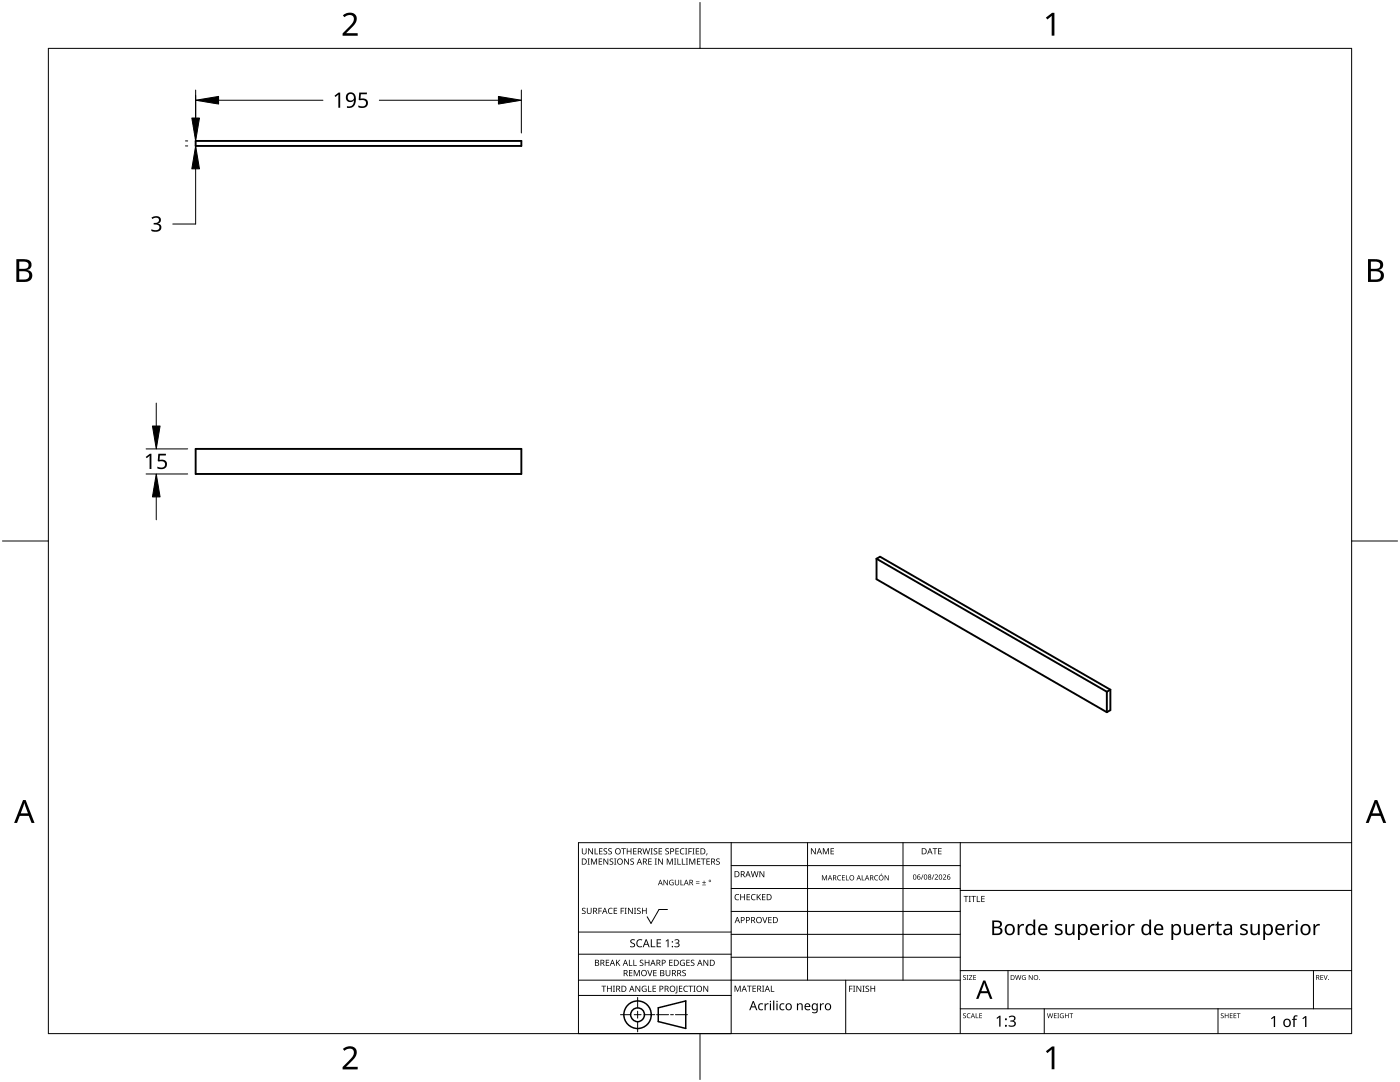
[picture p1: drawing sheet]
<svg xmlns="http://www.w3.org/2000/svg" width="279mm" height="216mm" viewBox="0 0 279 216" stroke-linecap="round" stroke-linejoin="round" font-family="sans-serif">
<path d="M39 28.1h65v1h-65zM39 89.6h65v5h-65zM174.9 111.5l46 26.5M174.9 111.5v4.1l46 26.5M174.9 111.5l.7-.4 46 26.5M220.9 138v4.1M221.6 137.6l-.7 .4M221.6 137.6v4.1l-.7 .4" fill="none" stroke="#000" stroke-width=".38"/>
<path d="M9.7 9.7h260v196.5h-260z" fill="none" stroke="#000" stroke-width=".2"/>
<path d="M139.7 .5v9.2M.5 108h9.2M269.7 108h9.2M139.7 206.2v9.2" fill="none" stroke="#000" stroke-width=".2"/>
<g fill="#000">
<path d="M68.4 3.1a1.64 1.64 0 0 1 2.8 .4 2.52 2.52 0 0 1-1.2 2.2l-.9 .9h2.3v.5h-3v-.4l1.2-1.2a1.95 1.95 0 0 0 .9-2.2 1.23 1.23 0 0 0-1.8 .1zM208.7 3.5l1.3-.9h.4v4.5h-.5v-4l-.9 .8zM68.4 209.3a1.64 1.64 0 0 1 2.8 .4 2.52 2.52 0 0 1-1.2 2.2l-.9 1h2.3v.5h-3v-.5l1.2-1.2a1.95 1.95 0 0 0 .9-2.1 1.23 1.23 0 0 0-1.8 .1zM208.7 209.8l1.3-1h.4v4.6h-.5v-4l-.9 .7z"/>
<path d="M3.3 51.7h1.3a1.28 1.28 0 0 1 1.7 1.3 1.04 1.04 0 0 1-.9 .9 1.23 1.23 0 0 1 1 1.5 1.23 1.23 0 0 1-1.5 .9h-1.6zM3.8 54.1v1.7h1a.86 .86 0 0 0 1-.9 .86 .86 0 0 0-1.1-.8zM3.8 52.2v1.4h.9a.78 .78 0 0 0 1-.7 .78 .78 0 0 0-1.1-.7z"/>
<path d="M273 51.7h1.3a1.28 1.28 0 0 1 1.7 1.3 1.04 1.04 0 0 1-.8 .9 1.23 1.23 0 0 1 1 1.5 1.23 1.23 0 0 1-1.6 .9h-1.6zM273.6 54.1v1.7h.9a.86 .86 0 0 0 1.1-.9 .86 .86 0 0 0-1.1-.8zM273.6 52.2v1.4h.8a.78 .78 0 0 0 1-.7 .78 .78 0 0 0-1.1-.7z"/>
<path d="M4.6 159.6h.5l1.8 4.6h-.6l-.6-1.4h-1.8l-.5 1.4h-.6zM4.8 160.2l-.7 2.1h1.5z"/>
<path d="M274.3 159.6h.6l1.7 4.6h-.6l-.5-1.4h-1.8l-.6 1.4h-.5zM274.6 160.2l-.7 2.1h1.4z"/>
</g>
<g fill="none" stroke="#000" stroke-width=".2">
<path d="M145.9 168.1v38.1h-30.5v-38.1h154.3M145.9 172.7h45.7M145.9 177.3h45.7M161.2 168.1v27.5M180.2 168.1v27.5M191.6 168.1v38.1M191.6 177.7h78.1M115.4 198.6h30.5M115.4 195.6h76.2M115.4 190.4h30.5M115.4 186h30.5M127.3 199v2.1"/>
<path d="M133.2 181.5h-1.7l-1.6 2.8-.7-1.4M145.9 181.9h45.7M145.9 186.4h45.7M145.9 191h45.7M168.8 195.6v10.6M191.6 193.7h78.1M201.2 193.7v7.6M262.1 193.7v7.6M123.8 202.5h2.1M126.6 202.5h1.3M127.3 201.8v1.4M127.3 203.8v2.1"/>
<path d="M128.6 202.5h2.1M131 202.5h2.4M133.8 202.5h.6M134.8 202.5h2.4M191.6 201.3h78.1M208.4 201.3v4.9M243.1 201.3v4.9"/>
</g>
<g fill="#000">
<path d="M116.1 169.3h.2v.8a.32 .32 0 0 0 .3 .3 .32 .32 0 0 0 .3-.3v-.8h.2v.8a.47 .47 0 0 1-.5 .4 .47 .47 0 0 1-.5-.5zM117.3 171.3h.4l-.1 .1v1l.1 .1h-.4l.1-.1v-1zM117.4 169.3h.2l.6 1v-1h.1v1.2h-.1l-.7-1v1h-.1zM117.9 171.3h.3l.3 1 .4-1h.3v1.2h-.2v-1l-.4 1h-.1l-.4-1v1h-.2zM118.7 169.3h.1v1h.6v.2h-.7zM119.5 171.3h.7v.1h-.6v.4h.5v.2h-.5v.4h.6v.1h-.7zM119.6 169.3h.6v.1h-.5v.4h.5v.1h-.5v.4h.5v.2h-.6zM120.5 169.4l.4-.1h.3l-.1 .1a.25 .25 0 0 0-.4-.1 .25 .25 0 0 0 0 .4l.4 .3 .1 .2-.3 .3-.5-.1v-.1h.2a.27 .27 0 0 0 .4-.1 .27 .27 0 0 0-.3-.3l-.2-.2zM120.4 171.3h.2l.7 1-.1-1h.2v1.2h-.2l-.6-1v1h-.2zM121.4 169.4l.5-.1h.2v.1a.25 .25 0 0 0-.4-.1 .25 .25 0 0 0 0 .4l.4 .3v.2l-.2 .3-.5-.1v-.1h.1a.27 .27 0 0 0 .5-.1 .27 .27 0 0 0-.4-.3l-.2-.2zM121.7 171.4l.4-.1 .3 .1-.1 .1a.25 .25 0 0 0-.4-.1 .25 .25 0 0 0 0 .4 .42 .42 0 0 1 .5 .5 .42 .42 0 0 1-.7 .2l-.1-.2 .2 .1a.27 .27 0 0 0 .5-.2 .27 .27 0 0 0-.4-.3l-.2-.2zM122.6 171.3h.4l-.1 .1v1l.1 .1h-.4l.1-.1v-1z"/>
<path d="M124 169.3h.9v.1h-.4v1.1h-.1v-1.1h-.4zM124.6 171.3h.1l.7 1v-1h.1v1.2h-.2l-.6-1v1h-.1zM125.1 169.3h.1v.5h.7v-.5h.1v1.2h-.1v-.6h-.7v.6h-.1zM125.8 171.4l.5-.1 .2 .1v.1a.25 .25 0 0 0-.4-.1 .25 .25 0 0 0 0 .4 .42 .42 0 0 1 .4 .5 .42 .42 0 0 1-.7 .2v-.2l.1 .1a.27 .27 0 0 0 .5-.2 .27 .27 0 0 0-.4-.3l-.2-.2zM126.4 169.3h.6v.1h-.5v.4h.5v.1h-.5v.4h.5v.2h-.6zM128.2 169.3h.2l.2 1 .3-1h.2l.2 1 .3-1h.1l-.3 1.2h-.1l-.3-1.1-.3 1.1h-.2zM129.4 171.3h.7v.1h-.6v.4h.5v.2h-.5v.4h.6v.1h-.7zM129.8 169.3h.5l-.2 .1v1l.2 .1h-.5l.2-.1v-1zM130.7 171.3h.4l-.1 .1v1l.1 .1h-.4l.1-.1v-1zM130.5 169.4l.4-.1h.3l-.1 .1a.25 .25 0 0 0-.4-.1 .25 .25 0 0 0 0 .4l.4 .3 .1 .2-.2 .3-.6-.1v-.1h.2a.27 .27 0 0 0 .4-.1 .27 .27 0 0 0-.3-.3l-.2-.2zM131.4 169.3h.7v.1h-.5v.4h.5v.1h-.5v.4h.5v.2h-.7zM131.3 171.3h.2l.7 1v-1h.1v1.2h-.2l-.6-1v1h-.2z"/>
<path d="M132.4 175.6h.2l.6 .9v-.9h.1v1h-.2l-.6-.9v.9h-.1zM132.8 169.4l.4-.1h.3l-.1 .1a.25 .25 0 0 0-.3-.1 .25 .25 0 0 0 0 .4l.4 .3v.2l-.2 .3-.5-.1v-.1h.1a.27 .27 0 0 0 .5-.1 .27 .27 0 0 0-.4-.3l-.2-.2zM133.1 171.3h.2l.4 1 .4-1h.2v1.2h-.2v-1l-.4 1h-.1l-.4-1v1h-.1zM133.7 175.7l.5-.2 .2 .1v.1a.45 .45 0 0 0-.7 .4 .45 .45 0 0 0 .6 .4v-.3h-.2v-.1h.3v.5a.6 .6 0 0 1-.8-.1 .6 .6 0 0 1 .1-.8zM134.5 171.3h.5l-.2 .1v1l.2 .1h-.5l.2-.1v-1zM135.2 171.3h.1v1.1h.6v.1h-.7zM134.8 169.3h.7v.1h-.6v.4h.5v.1h-.5v.4h.6v.2h-.7zM134.7 175.6h.1v.7a.28 .28 0 0 0 .3 .2 .28 .28 0 0 0 .3-.2v-.7h.1v.7a.42 .42 0 0 1-.4 .4 .42 .42 0 0 1-.4-.4zM135.8 175.6h.2v.9h.4v.1h-.6zM136.1 171.3h.1v1.1h.6v.1h-.7zM135.8 169.4l.4-.1h.4l-.1 .1h-.2a.49 .49 0 0 0-.4 .6 .49 .49 0 0 0 .7 .3 .52 .52 0 0 1-.7 .1 .52 .52 0 0 1-.2-.6zM136.7 169.3h.5l-.2 .1v1l.2 .1h-.5l.2-.1v-1z"/>
<path d="M136.9 171.3h.4l-.1 .1v1l.1 .1h-.4l.1-.1v-1zM137.4 169.3h.7v.1h-.6v.4h.5v.2h-.5v.5h-.1zM137.5 171.3h.3l.3 1 .4-1h.3v1.2h-.2v-1l-.4 1h-.1l-.4-1v1h-.2zM138.2 169.3h.4l-.1 .1v1l.1 .1h-.4l.1-.1v-1zM138.9 176.2h.7v.1h-.7zM138.9 175.9h.7v.1h-.7zM138.9 169.3h.6v.1h-.5v.4h.5v.1h-.5v.4h.5v.2h-.6zM139.1 171.3h.7v.1h-.6v.4h.5v.2h-.5v.4h.6v.1h-.7zM140.1 176.5h.8v.1h-.8zM139.9 171.3h.9v.1h-.4v1.1h-.1v-1.1h-.4zM140.5 175.7h.1v.3h.3v.2h-.3v.3h-.1v-.3h-.4v-.2h.4zM141 170.3h.2l-.3 .4z"/>
<path d="M141 171.3h.7v.1h-.6v.4h.5v.2h-.5v.4h.6v.1h-.7zM143 171.4l.4-.1 .2 .1v.1a.25 .25 0 0 0-.4-.1 .25 .25 0 0 0 0 .4 .42 .42 0 0 1 .5 .5 .42 .42 0 0 1-.7 .2l-.1-.2 .2 .1a.27 .27 0 0 0 .4-.2 .27 .27 0 0 0-.3-.3l-.3-.2zM146.8 178.6l.4-.2 .3 .1v.1a.49 .49 0 0 0-.7 .4 .49 .49 0 0 0 .7 .5 .52 .52 0 0 1-.7 0 .52 .52 0 0 1-.2-.6zM147.7 178.4h.2v.5h.6v-.5h.2v1.2h-.2v-.5h-.6v.5h-.2zM149 178.4h.7v.1h-.5v.4h.4v.2h-.4v.4h.5v.1h-.7zM150 178.6l.5-.2 .3 .1-.1 .1a.49 .49 0 0 0-.7 .4 .49 .49 0 0 0 .8 .5 .52 .52 0 0 1-.7 0 .52 .52 0 0 1-.2-.6zM149.8 173.8h.2l.3 1.1 .2-1.1h.2l.3 1.1 .2-1.1h.2l-.3 1.2h-.2l-.3-1-.3 1h-.1zM151 178.4h.2v.6l.5-.6h.2l-.5 .5 .5 .7h-.2l-.4-.6-.1 .6h-.2zM151.6 173.8h.1l.7 1v-1h.1v1.2h-.1l-.7-1v1h-.1zM152.1 178.4h.7v.1h-.6v.4h.5v.2h-.5v.4h.6v.1h-.7zM161.8 169.3h.2l.7 1v-1h.1v1.2h-.2l-.6-1v1h-.2zM164 174.6h.2l.3 .9 .4-.9h.2v1.1h-.2v-.9l-.4 .9-.4-.9 .1 .9h-.2z"/>
<path d="M164.2 169.3h.2l.4 .9 .4-.9h.2v1.2h-.1v-1.1l-.4 1.1h-.1l-.4-1.1v1.1h-.2zM165.8 169.3h.6v.1h-.5v.4h.5v.1h-.5v.4h.5v.2h-.6zM167.2 174.8l.4-.2 .3 .1-.1 .1a.41 .41 0 0 0-.6 .4 .41 .41 0 0 0 .6 .3 .48 .48 0 0 1-.7 0 .48 .48 0 0 1 .1-.7zM168 174.6h.6v.2h-.4v.3h.4v.1h-.4v.4h.4v.1h-.6zM168.8 174.6h.2v.9h.4v.2h-.6zM172 174.6h.1v.9h.5v.2h-.6zM174.6 174.8l.4-.2 .2 .1v.1a.41 .41 0 0 0-.6 .4 .41 .41 0 0 0 .6 .3 .48 .48 0 0 1-.7 0 .48 .48 0 0 1 .1-.7zM175.9 174.3h.1l-.2 .3zM176.5 174.6h.2l.5 .9v-.9h.2v1.1h-.2l-.5-.9v.9h-.2zM184.2 174.5h.1l-.4 1h-.1zM186.3 174.5h.2l-.4 1h-.2zM186.1 169.3h.9v.1h-.3v1.1h-.2v-1.1h-.4z"/>
<path d="M186.5 174.6a.37 .37 0 0 1 .6 0 .37 .37 0 0 1-.2 .6l-.2 .2h.5v.1h-.7l.3-.4a.27 .27 0 0 0 .3-.3 .27 .27 0 0 0-.4-.2zM187.2 169.3h.7v.1h-.5v.4h.5v.1h-.5v.4h.5v.2h-.7zM188.2 174.6a.37 .37 0 0 1 .6 0 .37 .37 0 0 1-.3 .6l-.2 .2h.5v.1h-.6l.2-.4a.27 .27 0 0 0 .3-.3 .27 .27 0 0 0-.4-.2zM192.3 178.8h.9v.1h-.3v1.1h-.2v-1.1h-.4zM193.3 178.8h.5l-.2 .1v1l.2 .1h-.5l.2-.1v-1zM193.8 178.8h1v.1h-.4v1.1h-.2v-1.1h-.4zM194.9 178.8h.2v1.1h.5v.1h-.7zM195.8 178.8h.7v.1h-.5v.4h.5v.1h-.5v.5h.5v.1h-.7zM116.2 181.3l.4-.2 .3 .1-.1 .1a.25 .25 0 0 0-.4-.1 .25 .25 0 0 0 0 .4l.4 .2 .1 .3-.3 .3-.5-.1v-.1h.2a.27 .27 0 0 0 .4-.1 .27 .27 0 0 0-.3-.3l-.2-.2zM117.1 181.1h.2v.8a.32 .32 0 0 0 .3 .3 .32 .32 0 0 0 .3-.3v-.8h.2v.8a.47 .47 0 0 1-.5 .5 .47 .47 0 0 1-.5-.5zM119.4 181.1h.7v.2h-.5v.4h.5v.1h-.5v.6h-.2zM120 196.7h1v.1h-.4v1.1h-.2v-1.1h-.4z"/>
<path d="M120.9 191.5h.7v.1h-.5v.4h.4v.2h-.4v.4h.5v.1h-.7zM121.5 181.3l.4-.2 .4 .1-.1 .1a.49 .49 0 0 0-.7 .5 .49 .49 0 0 0 .7 .4 .52 .52 0 0 1-.6 .1 .52 .52 0 0 1-.3-.6zM121.1 196.7h.2v.5h.6v-.5h.2v1.2h-.2v-.6h-.6v.6h-.2zM122.3 196.7h.4l-.1 .1v1l.1 .1h-.4l.2-.1v-1zM122.5 181.1h.7v.2h-.6v.4h.5v.1h-.5v.4h.6v.2h-.7zM122.9 191.5h.2v.6l.5-.6h.2l-.5 .5 .5 .7h-.2l-.4-.6-.1 .6h-.2zM123.9 181.1h.6v.2h-.5v.4h.5v.1h-.5v.6h-.1zM124.7 181.1h.4l-.2 .2v.9l.2 .2h-.4l.1-.2v-.9zM125.5 191.5h.2v1.1h.5v.1h-.7zM125.5 193.6h.7v.1h-.5v.4h.5v.1h-.5v.4h.5v.2h-.7zM125.3 181.1h.2l.7 1.1-.1-1.1h.2v1.3h-.2l-.6-1v1h-.2zM126.4 191.5h.2v1.1h.5v.1h-.7z"/>
<path d="M125.9 187.6l.3-.2 .5 .1-.1 .1a.33 .33 0 0 0-.6 .2 .33 .33 0 0 0 .4 .4 .47 .47 0 0 1 .3 .6 .47 .47 0 0 1-.6 .2h-.3v-.2h.2a.35 .35 0 0 0 .6-.2 .35 .35 0 0 0-.5-.4l-.3-.2zM126.5 181.1h.5l-.2 .2v.9l.2 .2h-.5l.2-.2v-.9zM126.5 193.6h.2l.4 1 .4-1h.2v1.2h-.2v-1.1l-.4 1.1h-.1l-.4-1.1v1.1h-.1zM127.2 187.6l.6-.2 .4 .1-.1 .2a.64 .64 0 0 0-.9 .5 .64 .64 0 0 0 .9 .6v.2a.83 .83 0 0 1-1-.3 .83 .83 0 0 1 .1-1.1zM126.8 196.7h.2l.6 1v-1h.2v1.2h-.2l-.7-1 .1 1h-.2zM127.2 181.3l.4-.2 .3 .1-.1 .1a.25 .25 0 0 0-.4-.1 .25 .25 0 0 0 0 .4l.4 .2 .1 .3-.3 .3-.5-.1v-.1h.2a.27 .27 0 0 0 .4-.1 .27 .27 0 0 0-.3-.3l-.2-.2zM127.7 191.6l.5-.1 .2 .1v.1a.25 .25 0 0 0-.4-.1 .25 .25 0 0 0 0 .4l.4 .2v.3l-.2 .2h-.5v-.2l.1 .1a.27 .27 0 0 0 .5-.2 .27 .27 0 0 0-.4-.3l-.2-.2zM128.2 196.8l.6-.1 .2 .1v.1a.5 .5 0 0 0-.8 .4 .5 .5 0 0 0 .7 .5v-.4h-.3v-.1h.4v.6a.66 .66 0 0 1-.8-.2 .66 .66 0 0 1 0-.9zM128.1 181.1h.2v.6h.6v-.6h.2v1.3h-.2v-.6h-.6v.6h-.2zM129.2 193.6h.1l.4 1 .3-1h.2l-.4 1.2h-.2zM129.3 196.7h.2v1.1h.5v.1h-.7zM128.7 191.5h.1v.5h.6v-.5h.2v1.2h-.2v-.5h-.6v.5h-.1z"/>
<path d="M129.9 187.4h.2v1.4h.7v.2h-.9zM130.2 196.7h.7v.1h-.5v.4h.5v.1h-.5v.5h.5v.1h-.7zM130.4 193.6h.6v.1h-.5v.4h.5v.1h-.5v.4h.5v.2h-.6zM131 187.4h.9v.2h-.7v.5h.7v.2h-.7v.5h.7v.2h-.9zM132.8 187.8l.6-.4v1.6h-.2v-1.4l-.3 .3zM132.8 193.6h.2v.7a.32 .32 0 0 0 .3 .4 .32 .32 0 0 0 .3-.4v-.7h.2v.7a.47 .47 0 0 1-.5 .5 .47 .47 0 0 1-.5-.5zM133.5 191.5h.7v.1h-.5v.4h.5v.2h-.5v.4h.5v.1h-.7zM135 196.7h.2v1.3l-.1 .2h-.3l-.1-.1 .3-.2zM134.6 187.6l.5-.2 .4 .1 .1 .4-.3 .3a.47 .47 0 0 1 .3 .6 .47 .47 0 0 1-.7 .2l-.3-.1v-.1h.2a.37 .37 0 0 0 .5 0 .37 .37 0 0 0 0-.5 .37 .37 0 0 0-.5 0v-.2a.32 .32 0 0 0 .5-.1 .32 .32 0 0 0-.2-.4l-.4 .1zM135.5 196.7h.7v.1h-.5v.4h.4v.1h-.4v.5h.5v.1h-.7zM135.8 191.7l.5-.2 .4 .1-.1 .1a.5 .5 0 0 0-.8 .4 .5 .5 0 0 0 .7 .5v-.4h-.2v-.1h.4v.6a.66 .66 0 0 1-.9-.1 .66 .66 0 0 1 0-.9zM136.2 193.7l.4-.2 .3 .1-.1 .1a.25 .25 0 0 0-.4-.1 .25 .25 0 0 0 0 .4 .42 .42 0 0 1 .5 .6 .42 .42 0 0 1-.7 .2l-.1-.2h.2a.27 .27 0 0 0 .5-.1 .27 .27 0 0 0-.4-.3l-.2-.2z"/>
<path d="M136.5 196.8l.5-.1 .3 .1-.1 .1a.49 .49 0 0 0-.7 .4 .49 .49 0 0 0 .8 .4 .52 .52 0 0 1-.7 .1 .52 .52 0 0 1-.2-.6zM137 191.5h.7v.1h-.6v.4h.5v.2h-.5v.4h.6v.1h-.7zM137.4 196.7h.9v.1h-.4v1.1h-.1v-1.1h-.4zM137.9 191.6l.4-.1 .3 .1-.1 .1a.25 .25 0 0 0-.4-.1 .25 .25 0 0 0 0 .4l.4 .2 .1 .3-.2 .2h-.6v-.2l.2 .1a.27 .27 0 0 0 .5-.2 .27 .27 0 0 0-.4-.3l-.2-.2zM138.4 196.7h.4l-.1 .1v1l.1 .1h-.4l.1-.1v-1zM140.4 196.7h.1l.7 1v-1h.1v1.2h-.1l-.7-1v1h-.1zM140.4 191.5h.2l.6 1v-1h.1v1.2h-.1l-.7-1v1h-.1zM146.6 196.7h.2l.4 1 .4-1h.2v1.2h-.1v-1.1l-.4 1.1h-.2l-.4-1.1v1.1h-.1zM149.1 196.7h.9v.1h-.4v1.1h-.1v-1.1h-.4zM150.2 196.7h.7v.1h-.6v.4h.5v.1h-.5v.5h.6v.1h-.7zM152.1 183h.2l.3 1 .4-1h.2l-.5 1.2h-.1zM152.1 196.7h.4l-.1 .1v1l.1 .1h-.4l.1-.1v-1z"/>
<path d="M153.8 196.7h.2v1.1h.5v.1h-.7zM153.3 183h.7v.1h-.5v.4h.5v.1h-.5v.5h.5v.1h-.7zM169.5 196.7h.6v.1h-.5v.5h.5v.1h-.5v.5h-.1zM170.2 196.7h.5l-.2 .1v1l.2 .1h-.5l.2-.1v-1zM170.9 196.7h.2l.6 1v-1h.2v1.2h-.2l-.6-1v1h-.2zM172.1 196.7h.5l-.2 .1v1l.2 .1h-.5l.2-.1v-1zM172.8 196.8l.4-.1h.2v.2a.25 .25 0 0 0-.4-.1 .25 .25 0 0 0 0 .4l.4 .2 .1 .3-.3 .2h-.5v-.2l.2 .1a.27 .27 0 0 0 .4-.2 .27 .27 0 0 0-.3-.3l-.3-.2zM173.7 196.7h.2v.5h.6v-.5h.2v1.2h-.2v-.6h-.6v.6h-.2zM192.2 194.7l.4-.1h.2l-.1 .1a.24 .24 0 0 0-.3 0 .24 .24 0 0 0-.1 .3 .24 .24 0 0 0 .4 .1l.1 .1-.1 .3h-.4l-.1-.1a.24 .24 0 0 0 .3 .1 .24 .24 0 0 0 .1-.3l-.4-.3zM192.9 194.6h.4l-.1 .1v.7l.1 .1h-.4l.1-.1v-.7zM193.4 194.6h.6l-.5 .8h.6v.1h-.7l.5-.8h-.5zM194.2 194.6h.6v.1h-.4v.3h.4v.1h-.4v.3h.4v.1h-.6z"/>
<path d="M202.6 194.6h.1l.2 .8 .2-.8h.2l.2 .8 .2-.8h.1l-.2 .9h-.2l-.2-.8-.2 .8h-.2zM203.1 184.4h.3v.4l.4-.4h.6l-.1 .3h-.5l-.3 .3v1.6h-.4zM204.1 194.7l.3-.1h.3l-.1 .1a.4 .4 0 0 0-.6 .4 .4 .4 0 0 0 .6 .3v-.3l-.2-.1h.3v.5a.53 .53 0 0 1-.7-.1 .53 .53 0 0 1 .1-.7zM205.3 194.6h.2l.5 .8v-.8h.1v.9h-.2l-.5-.8v.8h-.1zM210.6 184.6a1.29 1.29 0 0 1 1.4-.1l-.1 .3-.4-.1a.35 .35 0 0 0-.6 .1 .35 .35 0 0 0 .4 .5l.6 .3 .2 .4a1 1 0 0 1-1.6 .5v-.3l.7 .1 .5-.1v-.4l-.5-.2a.65 .65 0 0 1-.6-1zM212.6 184.4h.4v1.4a.59 .59 0 0 0 .7 .5 .59 .59 0 0 0 .4-.8v-1.1h.3v2.2h-.3v-.3a.84 .84 0 0 1-.9 .3 .84 .84 0 0 1-.6-.8zM220 184.4h.2l.1 .4 .4-.4h.5v.3h-.5l-.3 .3-.1 1.6h-.3zM225.2 184.4h.3v.4l.4-.4h.5v.3h-.5l-.3 .3-.1 1.6h-.3zM236.3 184.4h.3v1.4a.59 .59 0 0 0 .7 .5 .59 .59 0 0 0 .5-.8v-1.1h.3v2.2h-.3v-.3a.84 .84 0 0 1-.9 .3 .84 .84 0 0 1-.6-.8zM241.1 184.4h.3l.1 .4 .4-.4h.5v.3h-.5l-.3 .3-.1 1.6h-.4zM243 183.9h.2v.5h.6v.3h-.6v1.2l.2 .4h.4v.3a.67 .67 0 0 1-1-.7v-1.2h-.3v-.2l.3-.1zM247.6 184.6a1.29 1.29 0 0 1 1.4-.1l-.1 .3-.5-.1a.35 .35 0 0 0-.6 .1 .35 .35 0 0 0 .4 .5l.7 .3 .2 .4a1 1 0 0 1-1.6 .5v-.3l.7 .1 .4-.1v-.4l-.4-.2a.65 .65 0 0 1-.6-1z"/>
<path d="M249.6 184.4h.3v1.4a.59 .59 0 0 0 .7 .5 .59 .59 0 0 0 .5-.8v-1.1h.3v2.2h-.3v-.3a.84 .84 0 0 1-.9 .3 .84 .84 0 0 1-.6-.8zM256.9 184.4h.3l.1 .4 .4-.4h.5v.3h-.5l-.3 .3-.1 1.6h-.4zM262.1 184.4h.3l.1 .4 .4-.4h.5v.3h-.5l-.3 .3-.1 1.6h-.4zM263.5 194.6h.6v.1h-.5v.3h.4v.1h-.4v.3h.5v.1h-.6zM264.1 194.6h.2l.2 .8 .3-.8h.2l-.4 .9h-.1zM151.5 200.4l.5-.2 .3 .1-.1 .1a.5 .5 0 0 0-.7 .5 .5 .5 0 0 0 .8 .4 .43 .43 0 0 1-.8 .2 .85 .85 0 0 1 0-1.1zM152.6 200.2h.2v.3l.2-.3h.4v.2h-.3l-.2 .2-.1 1h-.2zM153.6 200.2h.3v1.4h-.3zM154.3 199.6h.2v2h-.2zM155 200.2h.2v1.4h-.2zM155.7 200.4l.6-.2 .2 .1v.1a.5 .5 0 0 0-.7 .5 .5 .5 0 0 0 .7 .4 .43 .43 0 0 1-.7 .2 .85 .85 0 0 1-.1-1.1zM159 200.2h.2l.1 .2a.52 .52 0 0 1 .5-.2 .52 .52 0 0 1 .4 .5v.9h-.2v-.9a.37 .37 0 0 0-.5-.3 .37 .37 0 0 0-.2 .5v.7h-.3z"/>
<path d="M163.6 200.2h.2l.1 .3 .2-.3h.3v.2h-.3l-.2 .2v1h-.3zM192.2 202.3l.4-.1h.2l-.1 .1a.24 .24 0 0 0-.3 0 .24 .24 0 0 0-.1 .3 .24 .24 0 0 0 .4 .1l.1 .2-.1 .2-.4 .1-.1-.2a.24 .24 0 0 0 .3 .1 .24 .24 0 0 0 .1-.3l-.4-.2zM193.1 202.3l.6-.1-.3 .1a.4 .4 0 0 0-.3 .5 .4 .4 0 0 0 .5 .2 .46 .46 0 0 1-.6 0 .46 .46 0 0 1 .1-.7zM194.7 202.2h.1v.8h.5v.2h-.6zM195.4 202.2h.6v.1h-.4v.3h.4v.1h-.4v.4h.4v.1h-.6zM198.9 203.1l.6-.4h.2v2.2h-.3v-1.9l-.4 .3zM201.3 202.9a.78 .78 0 0 1 .8-.3 .78 .78 0 0 1 .6 .6l-.1 .3-.4 .2a.62 .62 0 0 1 .5 .8 .62 .62 0 0 1-.8 .4l-.6-.1v-.3l.3 .1a.49 .49 0 0 0 .7 0 .49 .49 0 0 0 0-.7l-.7-.1v-.2a.46 .46 0 0 0 .7 0 .46 .46 0 0 0-.1-.7h-.3l-.5 .2zM209 202.2h.1l.2 .8 .2-.8h.1l.3 .8 .2-.8h.1l-.3 1h-.1l-.2-.9-.3 .9h-.1zM210.3 202.2h.6v.1h-.4v.3h.3v.1h-.3v.4h.4v.1h-.6zM211 202.2h.4l-.2 .1v.8l.2 .1h-.4l.1-.1v-.8zM211.6 202.3l.7-.1-.1 .1a.4 .4 0 0 0-.6 .4 .4 .4 0 0 0 .6 .3v-.2l-.2-.2h.3v.5a.53 .53 0 0 1-.7-.1 .53 .53 0 0 1 0-.7zM212.5 202.2h.2v.4h.5v-.4h.1v1h-.1v-.5h-.5v.5h-.2z"/>
<path d="M213.4 202.2h.8v.1h-.3v.9h-.2v-.9h-.3zM243.7 202.3l.3-.1h.2v.1a.24 .24 0 0 0-.3 0 .24 .24 0 0 0-.1 .3 .24 .24 0 0 0 .3 .1l.1 .2-.1 .2-.4 .1-.1-.2a.24 .24 0 0 0 .4 .1 .24 .24 0 0 0 0-.3l-.3-.2zM244.4 202.2h.2v.4h.5v-.4h.1v1h-.1v-.5h-.5v.5h-.2zM245.4 202.2h.6v.1h-.4v.3h.4v.1h-.4v.4h.4v.1h-.6zM246.2 202.2h.5v.1h-.4v.3h.4v.1h-.4v.4h.4v.1h-.5zM246.8 202.2h.8v.1h-.3v.9h-.2v-.9h-.3zM253.7 203.2l.6-.5h.2v2.2h-.3v-1.9l-.4 .4zM258.2 202.7l.3-.1h.5l-.1 .3-.4-.1-.1 .2v.3h.4v.2h-.4v1.4h-.3v-1.4h-.3l.3-.2zM259.9 203.2l.6-.5h.2v2.2h-.2v-1.9l-.5 .4z"/>
<path d="M116.1 171.3h.4a.61 .61 0 0 1 .6 .6 .61 .61 0 0 1-.6 .6h-.4zM116.3 171.4v1h.1a.48 .48 0 0 0 .5-.5 .48 .48 0 0 0-.4-.5z"/>
<path d="M122.7 169.9a.61 .61 0 0 1 1.2 0 .61 .61 0 0 1-1.2 0zM123 169.5a.47 .47 0 0 0-.1 .7 .47 .47 0 0 0 .8 0v-.1a.45 .45 0 0 0-.1-.6 .45 .45 0 0 0-.6 0z"/>
<path d="M123.1 171.9a.61 .61 0 0 1 1.2 0 .61 .61 0 0 1-1.2 0zM123.5 171.5l-.2 .4a.45 .45 0 0 0 .7 .4 .45 .45 0 0 0 0-.8l-.2-.1z"/>
<path d="M127.3 169.3h.3a.35 .35 0 0 1 .5 .2 .35 .35 0 0 1-.3 .4l.4 .6h-.2l-.3-.5h-.3v.5h-.1zM127.4 169.4v.4h.2a.23 .23 0 0 0 .3-.2 .23 .23 0 0 0-.3-.2z"/>
<path d="M127.5 171.3h.2l.4 1.2h-.1l-.2-.4h-.4l-.2 .4h-.1zM127.6 171.5l-.2 .5h.4z"/>
<path d="M128.3 171.3h.3a.35 .35 0 0 1 .5 .2 .35 .35 0 0 1-.3 .5l.4 .5h-.2l-.3-.5h-.2v.5h-.2zM128.5 171.4v.5h.1a.23 .23 0 0 0 .3-.2 .23 .23 0 0 0-.3-.3z"/>
<path d="M131.7 175.5h.1l.5 1.1h-.2l-.1-.3h-.4l-.2 .3h-.1zM131.8 175.7l-.2 .5h.4z"/>
<path d="M133.8 169.3h.6l.1 .2-.1 .4-.5 .1v.5h-.1zM133.9 169.4v.5a.29 .29 0 0 0 .5-.3 .29 .29 0 0 0-.5-.2z"/>
<path d="M136.9 175.5h.1l.4 1.1h-.1l-.1-.3h-.5l-.1 .3h-.1zM137 175.7l-.2 .5h.3z"/>
<path d="M137.6 175.6h.3a.31 .31 0 0 1 .4 .2 .31 .31 0 0 1-.2 .4l.3 .4h-.2l-.2-.4h-.3v.4h-.1zM137.7 175.7v.4h.2a.21 .21 0 0 0 .3-.2 .21 .21 0 0 0-.3-.2z"/>
<path d="M139.8 169.3h.4a.54 .54 0 0 1 .6 .6 .56 .56 0 0 1-.7 .6h-.3zM140 169.4v.9h.1a.48 .48 0 0 0 .5-.4 .48 .48 0 0 0-.4-.5z"/>
<path d="M141.4 175.8a.25 .25 0 0 1 .5 0 .25 .25 0 0 1-.5 0zM141.5 175.8a.15 .15 0 0 0 .3 0 .15 .15 0 0 0-.3 0z"/>
<path d="M141.9 171.3h.4a.35 .35 0 0 1 .4 .2 .35 .35 0 0 1-.2 .5l.3 .5h-.2l-.3-.5h-.2v.5h-.2zM142.1 171.4v.5h.2a.23 .23 0 0 0 .2-.2 .23 .23 0 0 0-.2-.3z"/>
<path d="M146.6 173.8h.4a.61 .61 0 0 1 .6 .6 .61 .61 0 0 1-.7 .6h-.3zM146.8 174v.9h.1a.43 .43 0 0 0 .5-.5 .41 .41 0 0 0-.4-.4z"/>
<path d="M147.8 173.8h.4a.35 .35 0 0 1 .4 .3 .35 .35 0 0 1-.2 .4l.3 .5h-.2l-.3-.5h-.2v.5h-.2zM148 174v.4h.2a.23 .23 0 0 0 .3-.2 .23 .23 0 0 0-.3-.2z"/>
<path d="M149.2 173.8h.1l.5 1.2h-.1l-.2-.3h-.5l-.1 .3h-.2zM149.3 174l-.2 .5h.4z"/>
<path d="M153 178.4h.4a.55 .55 0 0 1 .6 .6 .56 .56 0 0 1-.6 .6h-.4zM153.2 178.5v1h.1a.48 .48 0 0 0 .5-.5 .48 .48 0 0 0-.4-.5z"/>
<path d="M163.4 169.2h.2l.5 1.3h-.2l-.2-.4h-.4l-.2 .4h-.1zM163.5 169.4l-.2 .6h.4z"/>
<path d="M165.6 174.6h.1l.4 1.1h-.1l-.2-.4h-.4l-.1 .4h-.1zM165.6 174.8l-.1 .4h.3z"/>
<path d="M166.2 174.6h.3a.29 .29 0 0 1 .4 .2 .29 .29 0 0 1-.2 .4l.3 .5h-.2l-.2-.5h-.2v.5h-.2zM166.4 174.8v.3h.1a.2 .2 0 0 0 .3-.2 .2 .2 0 0 0-.3-.1z"/>
<path d="M169.4 175.2a.55 .55 0 0 1 1.1 0 .55 .55 0 0 1-1.1 0zM169.7 175.1a.38 .38 0 0 0 .7 0 .38 .38 0 0 0-.7 0z"/>
<path d="M171.3 174.6h.1l.4 1.1h-.1l-.1-.4h-.4l-.1 .4h-.2zM171.4 174.8l-.2 .4h.3z"/>
<path d="M173 174.6h.1l.4 1.1h-.1l-.2-.4h-.4l-.1 .4h-.1zM173 174.8l-.1 .4h.3z"/>
<path d="M173.6 174.6h.3a.29 .29 0 0 1 .4 .2 .29 .29 0 0 1-.2 .4l.3 .5h-.2l-.2-.5h-.2v.5h-.2zM173.8 174.8v.3h.1a.2 .2 0 0 0 .3-.2 .2 .2 0 0 0-.3-.1z"/>
<path d="M175.3 175.2a.51 .51 0 0 1 1 0 .51 .51 0 0 1-1 0zM175.5 175.2a.4 .4 0 0 0 .8 0 .4 .4 0 0 0-.8 0z"/>
<path d="M182.3 174.6h.4l.2 .5a.38 .38 0 0 1-.5 .4 .38 .38 0 0 1-.2-.6zM182.4 174.6l-.1 .2a.38 .38 0 0 0 .3 .6 .41 .41 0 0 0 .2-.5 .41 .41 0 0 0-.4-.3z"/>
<path d="M183.2 174.6l.4-.1-.3 .2-.1 .3a.33 .33 0 0 1 .5 .1 .33 .33 0 0 1-.3 .5 .33 .33 0 0 1-.4-.4zM183.2 175.2a.22 .22 0 0 0 .4 0 .22 .22 0 0 0-.4 0z"/>
<path d="M184 169.3h.3a.61 .61 0 0 1 .6 .6 .61 .61 0 0 1-.6 .6h-.3zM184.1 169.4v.9h.2a.43 .43 0 0 0 .5-.4 .41 .41 0 0 0-.5-.5z"/>
<path d="M184.5 174.6l.1-.1a.51 .51 0 0 1 .4 .5 .51 .51 0 0 1-.4 .5l-.2-.4zM184.6 174.6l-.1 .2a.38 .38 0 0 0 .3 .6 .41 .41 0 0 0 .2-.5 .41 .41 0 0 0-.4-.3z"/>
<path d="M185.3 174.6l.2-.1a.25 .25 0 0 1 .3 .2 .25 .25 0 0 1-.2 .3 .29 .29 0 0 1 .2 .4 .29 .29 0 0 1-.5 0 .29 .29 0 0 1 .1-.4l-.2-.2zM185.3 175.3a.2 .2 0 0 0 .4 0 .2 .2 0 0 0-.4 0zM185.4 174.8a.17 .17 0 0 0 .3 0 .17 .17 0 0 0-.3 0z"/>
<path d="M185.5 169.2h.1l.5 1.3h-.1l-.2-.4h-.5l-.1 .4h-.2zM185.6 169.4l-.2 .6h.4z"/>
<path d="M187.5 174.6l.1-.1a.51 .51 0 0 1 .4 .5 .51 .51 0 0 1-.5 .5l-.1-.4zM187.6 174.6l-.1 .2a.38 .38 0 0 0 .3 .6 .41 .41 0 0 0 .1-.5 .41 .41 0 0 0-.3-.3z"/>
<path d="M189.1 174.6l.5-.1-.4 .2-.1 .3a.33 .33 0 0 1 .5 .1 .33 .33 0 0 1-.2 .5 .33 .33 0 0 1-.4-.4zM189.1 175.2a.25 .25 0 0 0 .5 0 .25 .25 0 0 0-.5 0z"/>
<path d="M118.4 181.1h.3a.35 .35 0 0 1 .4 .3 .35 .35 0 0 1-.2 .4l.3 .6h-.1l-.3-.5h-.3v.5h-.1zM118.5 181.3v.4h.2a.23 .23 0 0 0 .3-.2 .23 .23 0 0 0-.3-.2z"/>
<path d="M118.7 191.5h.4a.31 .31 0 0 1 .4 .2 .31 .31 0 0 1-.2 .4 .33 .33 0 0 1 .3 .4 .33 .33 0 0 1-.4 .2h-.5zM118.9 192.2v.4h.2a.23 .23 0 0 0 .3-.2 .23 .23 0 0 0-.3-.2zM118.9 191.6v.4h.2a.21 .21 0 0 0 .3-.2 .21 .21 0 0 0-.3-.2z"/>
<path d="M119.8 191.5h.4a.35 .35 0 0 1 .4 .3 .35 .35 0 0 1-.2 .4l.3 .5h-.2l-.3-.5h-.2v.5h-.2zM120 191.6v.5h.2a.23 .23 0 0 0 .3-.2 .23 .23 0 0 0-.3-.3z"/>
<path d="M120.6 181.1h.2l.4 1.3h-.1l-.2-.4h-.4l-.2 .4h-.1zM120.7 181.3l-.2 .6h.4z"/>
<path d="M122.2 191.5h.1l.5 1.2h-.2l-.1-.3h-.5l-.2 .3h-.1zM122.2 191.7l-.2 .5h.4z"/>
<path d="M123 196.7h.3a.35 .35 0 0 1 .4 .2 .35 .35 0 0 1-.2 .5l.3 .5h-.1l-.3-.5h-.3v.5h-.1zM123.1 196.8v.5h.2a.23 .23 0 0 0 .3-.3 .23 .23 0 0 0-.3-.2z"/>
<path d="M124.5 193.6h.3a.35 .35 0 0 1 .4 .2 .35 .35 0 0 1-.2 .4l.3 .6h-.1l-.3-.5h-.3v.5h-.1zM124.6 193.7v.4h.2a.23 .23 0 0 0 .3-.2 .23 .23 0 0 0-.3-.2z"/>
<path d="M124 196.7h.4a.54 .54 0 0 1 .6 .6 .56 .56 0 0 1-.6 .6h-.4zM124.2 196.8v1h.2a.48 .48 0 0 0 .5-.5 .48 .48 0 0 0-.5-.5z"/>
<path d="M124.7 191.5h.2l.4 1.2h-.1l-.2-.3h-.4l-.2 .3h-.1zM124.8 191.7l-.2 .5h.4z"/>
<path d="M126 196.7h.2l.4 1.2h-.1l-.2-.4h-.4l-.2 .4h-.1zM126.1 196.8l-.2 .6h.4z"/>
<path d="M127.9 194.2a.61 .61 0 0 1 1.2 0 .61 .61 0 0 1-1.2 0zM128.2 193.8l-.1 .4a.45 .45 0 0 0 .7 .4 .45 .45 0 0 0 0-.8l-.2-.1z"/>
<path d="M128.9 187.4h.2l.6 1.6h-.2l-.2-.5h-.7l-.1 .5h-.2zM129 187.6l-.3 .7h.5z"/>
<path d="M130.2 191.5h.2l.5 1.2h-.2l-.2-.3h-.4l-.2 .3h-.1zM130.3 191.7l-.2 .5h.4z"/>
<path d="M131 191.5h.4a.35 .35 0 0 1 .4 .3 .35 .35 0 0 1-.2 .4l.3 .5h-.2l-.3-.5h-.2v.5h-.2zM131.2 191.6v.5h.2a.23 .23 0 0 0 .2-.2 .23 .23 0 0 0-.3-.3z"/>
<path d="M131.8 193.6h.3a.31 .31 0 0 1 .4 .1 .31 .31 0 0 1-.2 .4 .33 .33 0 0 1 .3 .4 .33 .33 0 0 1-.4 .3h-.4zM131.9 194.2v.4h.3a.23 .23 0 0 0 .2-.2 .23 .23 0 0 0-.3-.2zM131.9 193.7v.4h.2a.21 .21 0 0 0 .3-.2 .21 .21 0 0 0-.3-.2z"/>
<path d="M131.6 196.7h.5l.3 .3-.1 .3-.5 .1v.5h-.2zM131.8 196.8v.5a.29 .29 0 0 0 .4-.2 .29 .29 0 0 0-.4-.3z"/>
<path d="M132.6 196.7h.4a.35 .35 0 0 1 .4 .2 .35 .35 0 0 1-.2 .5l.3 .5h-.2l-.3-.5h-.2v.5h-.2zM132.8 196.8v.5h.2a.23 .23 0 0 0 .3-.3 .23 .23 0 0 0-.3-.2z"/>
<path d="M132.1 191.5h.5l.2 .3-.1 .4-.5 .1v.4h-.1zM132.2 191.6v.5a.29 .29 0 0 0 .5-.2 .29 .29 0 0 0-.5-.3z"/>
<path d="M134.1 193.6h.3a.35 .35 0 0 1 .5 .2 .35 .35 0 0 1-.3 .4l.4 .6h-.2l-.3-.5h-.2v.5h-.2zM134.3 193.7v.4h.1a.23 .23 0 0 0 .3-.2 .23 .23 0 0 0-.3-.2z"/>
<path d="M133.5 197.3a.65 .65 0 0 1 1.3 0 .65 .65 0 0 1-1.3 0zM133.9 196.9a.47 .47 0 0 0-.1 .7 .47 .47 0 0 0 .7 0l.1-.1a.45 .45 0 0 0-.1-.6 .45 .45 0 0 0-.6 0z"/>
<path d="M135.2 193.6h.3a.35 .35 0 0 1 .4 .2 .35 .35 0 0 1-.2 .4l.3 .6h-.1l-.3-.5h-.3v.5h-.1zM135.3 193.7v.4h.2a.23 .23 0 0 0 .3-.2 .23 .23 0 0 0-.3-.2z"/>
<path d="M134.5 191.5h.4a.54 .54 0 0 1 .6 .6 .56 .56 0 0 1-.7 .6h-.3zM134.6 191.6v1h.2a.48 .48 0 0 0 .5-.5 .48 .48 0 0 0-.5-.5z"/>
<path d="M139.6 191.5h.1l.5 1.2h-.1l-.2-.3h-.5l-.1 .3h-.2zM139.7 191.7l-.2 .5h.4z"/>
<path d="M138.9 197.3a.61 .61 0 0 1 1.2 0 .61 .61 0 0 1-1.2 0zM139.3 196.9a.47 .47 0 0 0-.1 .7 .47 .47 0 0 0 .7 0v-.1a.45 .45 0 0 0-.1-.6 .45 .45 0 0 0-.5 0z"/>
<path d="M141.7 191.5h.3a.54 .54 0 0 1 .6 .6 .56 .56 0 0 1-.6 .6h-.3zM141.8 191.6v1h.2a.48 .48 0 0 0 .5-.5 .48 .48 0 0 0-.5-.5z"/>
<path d="M147.1 183h.1l.5 1.2h-.2l-.1-.4h-.5l-.1 .4h-.2zM147.1 183.1l-.1 .6h.3z"/>
<path d="M147.9 183h.6l.1 .3-.1 .3-.5 .1v.5h-.1zM148 183.1v.5a.29 .29 0 0 0 .5-.2 .29 .29 0 0 0-.5-.3z"/>
<path d="M148.5 196.7h.1l.5 1.2h-.2l-.1-.4h-.5l-.2 .4h-.1zM148.5 196.8l-.2 .6h.4z"/>
<path d="M148.9 183h.5l.3 .3-.2 .3-.5 .1v.5h-.1zM149 183.1v.5a.29 .29 0 0 0 .5-.2 .29 .29 0 0 0-.5-.3z"/>
<path d="M149.9 183h.3a.35 .35 0 0 1 .5 .2 .35 .35 0 0 1-.3 .5l.4 .5h-.2l-.3-.5h-.2v.5h-.2zM150.1 183.1v.5h.1a.23 .23 0 0 0 .3-.3 .23 .23 0 0 0-.3-.2z"/>
<path d="M151.1 196.7h.4a.35 .35 0 0 1 .4 .2 .35 .35 0 0 1-.2 .5l.3 .5h-.2l-.3-.5h-.2v.5h-.2zM151.3 196.8v.5h.2a.23 .23 0 0 0 .2-.3 .23 .23 0 0 0-.2-.2z"/>
<path d="M150.8 183.6a.61 .61 0 0 1 1.2 0 .61 .61 0 0 1-1.2 0zM151.2 183.2a.47 .47 0 0 0-.1 .7 .47 .47 0 0 0 .7 0v-.1a.45 .45 0 0 0 0-.6 .45 .45 0 0 0-.6 0z"/>
<path d="M153.1 196.7h.1l.5 1.2h-.2l-.1-.4h-.5l-.2 .4h-.1zM153.1 196.8l-.2 .6h.4z"/>
<path d="M154.3 183h.3a.55 .55 0 0 1 .6 .6 .56 .56 0 0 1-.6 .6h-.3zM154.4 183.1v1h.2a.48 .48 0 0 0 .5-.5 .48 .48 0 0 0-.5-.5z"/>
<path d="M196.2 195.7h.4l1.5 3.6h-.5l-.5-1.1h-1.4l-.4 1.1h-.5zM196.4 196.1l-.5 1.7h1.1z"/>
<path d="M198 183.7h.9a.77 .77 0 0 1 .9 .2 .77 .77 0 0 1-.1 1l-.3 .1a.8 .8 0 0 1 .7 1 .8 .8 0 0 1-1.1 .6h-1zM198.4 185.2v1.1h.6a.55 .55 0 0 0 .7-.6 .55 .55 0 0 0-.7-.5zM198.4 184v.9h.5a.5 .5 0 0 0 .7-.5 .5 .5 0 0 0-.7-.4z"/>
<path d="M201.7 194.6h.3a.49 .49 0 0 1 .5 .5 .49 .49 0 0 1-.5 .4h-.3zM201.8 194.7v.7h.4l.1-.2v-.3z"/>
<path d="M200.8 184.7a1.02 1.02 0 0 1 1.2-.3 1.02 1.02 0 0 1 .5 1.1 1.06 1.06 0 0 1-1.3 1.1 1.06 1.06 0 0 1-.6-1.6zM201.1 184.8l-.2 .7a.69 .69 0 0 0 .8 .8 .69 .69 0 0 0 .4-1 .64 .64 0 0 0-.3-.6 .64 .64 0 0 0-.7 .1z"/>
<path d="M205 184.5l.7-.1 .6 .3-.1-1.2h.4v3.1h-.3v-.3a.96 .96 0 0 1-1.3 .2 .96 .96 0 0 1-.3-1.3zM205.3 184.8a.96 .96 0 0 0 .3 1.5 .91 .91 0 0 0 .7-.7 .91 .91 0 0 0-.4-.9z"/>
<path d="M206.2 195.1a.5 .5 0 0 1 1 0 .5 .5 0 0 1-1 0zM206.4 195a.4 .4 0 0 0 .8 0 .4 .4 0 0 0-.8 0z"/>
<path d="M207.4 184.7a.94 .94 0 0 1 1.2-.2 .94 .94 0 0 1 .4 1.1h-1.5a.83 .83 0 0 0 .5 .7 .83 .83 0 0 0 .9-.1v.3a1.19 1.19 0 0 1-1.5-.3 1.19 1.19 0 0 1 0-1.5zM207.7 184.8l-.1 .5h1.1a.54 .54 0 0 0-.3-.6 .54 .54 0 0 0-.7 .1z"/>
<path d="M215.1 184.4h.3l.1 .3a.95 .95 0 0 1 1.2-.2 .95 .95 0 0 1 .4 1.2 .9 .9 0 0 1-.6 .9 .9 .9 0 0 1-1-.3v1.3h-.4zM215.6 184.8l-.1 .4a.7 .7 0 0 0 .1 .9 .7 .7 0 0 0 .9 .1 .95 .95 0 0 0-.4-1.5z"/>
<path d="M217.8 184.7a.94 .94 0 0 1 1.2-.2 .94 .94 0 0 1 .4 1.1h-1.5a.83 .83 0 0 0 .5 .7 .83 .83 0 0 0 .9-.1v.3a1.19 1.19 0 0 1-1.6-.3 1.19 1.19 0 0 1 .1-1.5zM218.1 184.8l-.2 .5h1.1a.54 .54 0 0 0-.3-.6 .54 .54 0 0 0-.6 .1z"/>
<path d="M222.8 184.7a1.02 1.02 0 0 1 1.2-.3 1.02 1.02 0 0 1 .6 1.1 1.06 1.06 0 0 1-1.3 1.1 1.06 1.06 0 0 1-.7-1.6zM223.2 184.8l-.3 .7a.69 .69 0 0 0 .8 .8 .69 .69 0 0 0 .5-1 .64 .64 0 0 0-.3-.6 .64 .64 0 0 0-.7 .1z"/>
<path d="M228.1 184.5l.7-.1 .6 .3v-1.2h.3v3.1h-.3v-.3a.96 .96 0 0 1-1.3 .2 .96 .96 0 0 1-.3-1.3zM228.4 184.8a.96 .96 0 0 0 .3 1.5 .91 .91 0 0 0 .7-.7 .91 .91 0 0 0-.4-.9z"/>
<path d="M230.6 184.7a.94 .94 0 0 1 1.1-.2 .94 .94 0 0 1 .5 1.1h-1.5a.83 .83 0 0 0 .5 .7 .83 .83 0 0 0 .9-.1v.3a1.19 1.19 0 0 1-1.6-.3 1.19 1.19 0 0 1 .1-1.5zM230.9 184.8l-.2 .5h1.1a.54 .54 0 0 0-.3-.6 .54 .54 0 0 0-.6 .1z"/>
<path d="M233.8 184.4h.3v.3a.95 .95 0 0 1 1.3-.2 .95 .95 0 0 1 .3 1.2 .9 .9 0 0 1-.6 .9 .9 .9 0 0 1-1-.3v1.3h-.3zM234.3 184.8l-.2 .4a.7 .7 0 0 0 .1 .9 .7 .7 0 0 0 .9 .1 .95 .95 0 0 0-.3-1.5z"/>
<path d="M239 184.7a.94 .94 0 0 1 1.1-.2 .94 .94 0 0 1 .5 1.1h-1.5a.83 .83 0 0 0 .5 .7 .83 .83 0 0 0 .9-.1v.3a1.19 1.19 0 0 1-1.6-.3 1.19 1.19 0 0 1 .1-1.5zM239.2 184.8l-.1 .5h1.1a.54 .54 0 0 0-.3-.6 .54 .54 0 0 0-.7 .1z"/>
<path d="M244.4 184.5a.9 .9 0 0 1 .9-.2 .9 .9 0 0 1 .6 .8v1.5h-.3v-.3a.71 .71 0 0 1-1.2 .2 .71 .71 0 0 1 .1-1.1l1-.1a.51 .51 0 0 0-.1-.6 .51 .51 0 0 0-.6 0l-.3 .1zM244.6 185.7a.48 .48 0 0 0 .3 .7 .48 .48 0 0 0 .6-.4v-.5z"/>
<path d="M252.1 184.4h.3v.3a.95 .95 0 0 1 1.3-.2 .95 .95 0 0 1 .3 1.2 .9 .9 0 0 1-.6 .9 .9 .9 0 0 1-1-.3l.1 1.3h-.4zM252.6 184.8l-.1 .4a.7 .7 0 0 0 .1 .9 .7 .7 0 0 0 .8 .1 .85 .85 0 0 0 .3-1 .85 .85 0 0 0-.9-.5z"/>
<path d="M254.8 184.7a.94 .94 0 0 1 1.1-.2 .94 .94 0 0 1 .5 1.1h-1.5a.83 .83 0 0 0 .5 .7 .83 .83 0 0 0 .9-.1v.3l-.8 .1a1.17 1.17 0 0 1-1-.7 1.17 1.17 0 0 1 .3-1.2zM255.1 184.8l-.2 .5h1.1a.53 .53 0 0 0-.5-.7z"/>
<path d="M259.8 184.7a1.02 1.02 0 0 1 1.2-.3 1.02 1.02 0 0 1 .6 1.1 1.06 1.06 0 0 1-1.3 1.1 1.06 1.06 0 0 1-.7-1.6zM260.2 184.8l-.3 .7a.69 .69 0 0 0 .8 .8 .69 .69 0 0 0 .5-1 .64 .64 0 0 0-.4-.6 .64 .64 0 0 0-.6 .1z"/>
<path d="M262.7 194.6h.2a.28 .28 0 0 1 .4 .1 .28 .28 0 0 1-.2 .4l.3 .4h-.2l-.2-.4h-.2v.4h-.1zM262.8 194.7v.3h.1a.19 .19 0 0 0 .3-.2 .19 .19 0 0 0-.3-.1z"/>
<path d="M150.2 199.7h.2l.7 1.9h-.2l-.2-.6h-.7l-.3 .6h-.2zM150.3 200l-.3 .8h.6z"/>
<path d="M156.7 200.9a.68 .68 0 0 1 1.3 0 .68 .68 0 0 1-1.3 0zM157.2 200.4a.5 .5 0 0 0-.2 .7 .5 .5 0 0 0 .7 .2l.1-.4a.42 .42 0 0 0-.2-.5 .42 .42 0 0 0-.4 0z"/>
<path d="M160.7 200.4a.59 .59 0 0 1 .7-.1 .59 .59 0 0 1 .3 .6h-.9a.52 .52 0 0 0 .3 .5 .52 .52 0 0 0 .6-.1v.2l-.5 .1a.73 .73 0 0 1-.6-.5 .73 .73 0 0 1 .1-.7zM160.9 200.5l-.1 .3h.7l-.2-.4z"/>
<path d="M162.2 200.3l.4-.1 .4 .2v-.2h.2v1.4a.68 .68 0 0 1-1.1 .5v-.2h.7l.2-.5a.62 .62 0 0 1-.9 .1 .62 .62 0 0 1-.1-.9zM162.4 200.4a.51 .51 0 0 0-.2 .7 .51 .51 0 0 0 .6 .3 .52 .52 0 0 0 .2-.7 .52 .52 0 0 0-.6-.3z"/>
<path d="M164.5 200.9a.7 .7 0 0 1 1.4 0 .7 .7 0 0 1-1.4 0zM165 200.4a.49 .49 0 0 0-.1 .8 .49 .49 0 0 0 .7 0v-.3a.42 .42 0 0 0-.1-.5 .42 .42 0 0 0-.5 0z"/>
<path d="M194.1 202.2l.5 1-.3-.3h-.3l-.3 .3zM194.2 202.3l-.2 .4h.3z"/>
<path d="M256.3 203.5a.77 .77 0 0 1 .9-.2 .77 .77 0 0 1 .4 .8 .81 .81 0 0 1-1.1 .8 .81 .81 0 0 1-.3-1.3zM256.6 203.6l-.2 .5a.52 .52 0 0 0 .6 .6 .52 .52 0 0 0 .3-.7 .48 .48 0 0 0-.2-.5 .48 .48 0 0 0-.5 .1z"/>
<circle cx="134.2" cy="188.9" r=".15"/>
<circle cx="134.2" cy="187.9" r=".15"/>
<circle cx="153.8" cy="199.8" r=".14"/>
<circle cx="155.1" cy="199.8" r=".14"/>
<circle cx="207.5" cy="195.5" r=".09"/>
<circle cx="221.8" cy="183.8" r=".22"/>
<circle cx="258.8" cy="183.8" r=".22"/>
<circle cx="265.1" cy="195.5" r=".09"/>
<circle cx="200.8" cy="204.7" r=".2"/>
<circle cx="200.8" cy="203.4" r=".2"/>
</g>
<g fill="none" stroke="#000" stroke-width=".3">
<path d="M131.4 201.1l5.5-1.4v5.5l-5.5-1.4z"/>
<circle cx="127.2" cy="202.5" r="2.73"/>
<circle cx="127.2" cy="202.5" r="1.37"/>
</g>
<path d="M221.8 184.4v2.2M258.8 184.4v2.2" fill="none" stroke="#000" stroke-width=".36"/>
<path d="M39 18v8.5M104 18v8.5M37.5 28.1h-.5M37.5 29.1h-.5M39 29.1v15.6h-4.5M64.5 20h-20.9M75.7 20h23.8M29.2 89.6h8.3M29.2 94.6h8.3M31.2 80.4v4.6M31.2 99.1v4.6" fill="none" stroke="#000" stroke-width=".2"/>
<path d="M99.5 19.2l4.5 .8-4.5 .8zM39 29.1l.8 4.6h-1.5zM38.3 23.6h1.5l-.8 4.5zM39 20l4.6-.8v1.6zM31.2 94.6l.7 4.5h-1.5zM30.4 85h1.5l-.7 4.6z" fill="#000" stroke="#000" stroke-width=".2"/>
<g fill="#000">
<path d="M71.7 18.5h1.5v.3h-1.2l-.1 .9a1.02 1.02 0 0 1 1.5 .8 1.02 1.02 0 0 1-1.3 1l-.6-.1v-.4a.88 .88 0 0 0 1 .3 .88 .88 0 0 0 .5-.9 .85 .85 0 0 0-1.2-.4l-.2-.1zM66.8 19.1l.8-.6h.3v3h-.4v-2.6l-.5 .5zM30.2 43.4a1.09 1.09 0 0 1 1.1-.3 1.09 1.09 0 0 1 .8 .8 .74 .74 0 0 1-.6 .7 .81 .81 0 0 1 .7 .9 .81 .81 0 0 1-.9 .7l-1.1-.1v-.4a1.08 1.08 0 0 0 1.6-.2 .62 .62 0 0 0-.8-.7h-.3v-.3a.7 .7 0 0 0 .7-.1 .7 .7 0 0 0 .3-.7 .89 .89 0 0 0-1.3 0zM29.1 91.2l.8-.7h.3v3.1h-.3v-2.7l-.6 .5zM31.6 90.5h1.5v.4h-1.2l-.1 .9a1.02 1.02 0 0 1 1.5 .8 1.02 1.02 0 0 1-1.3 1l-.6-.1v-.4a.88 .88 0 0 0 1 .2 .88 .88 0 0 0 .5-.8 .85 .85 0 0 0-1.2-.4l-.2-.1z"/>
<path d="M69.3 18.7a1.11 1.11 0 0 1 1.3 0 1.11 1.11 0 0 1 .4 1.3 1.38 1.38 0 0 1-1.8 1.5v-.3a1.01 1.01 0 0 0 1.1-.2 1.01 1.01 0 0 0 .3-1 .94 .94 0 0 1-1.4 .1 .94 .94 0 0 1 .1-1.4zM69.4 19.4a.66 .66 0 0 0 1.3 0 .66 .66 0 0 0-1.3 0z"/>
</g>
</svg>
